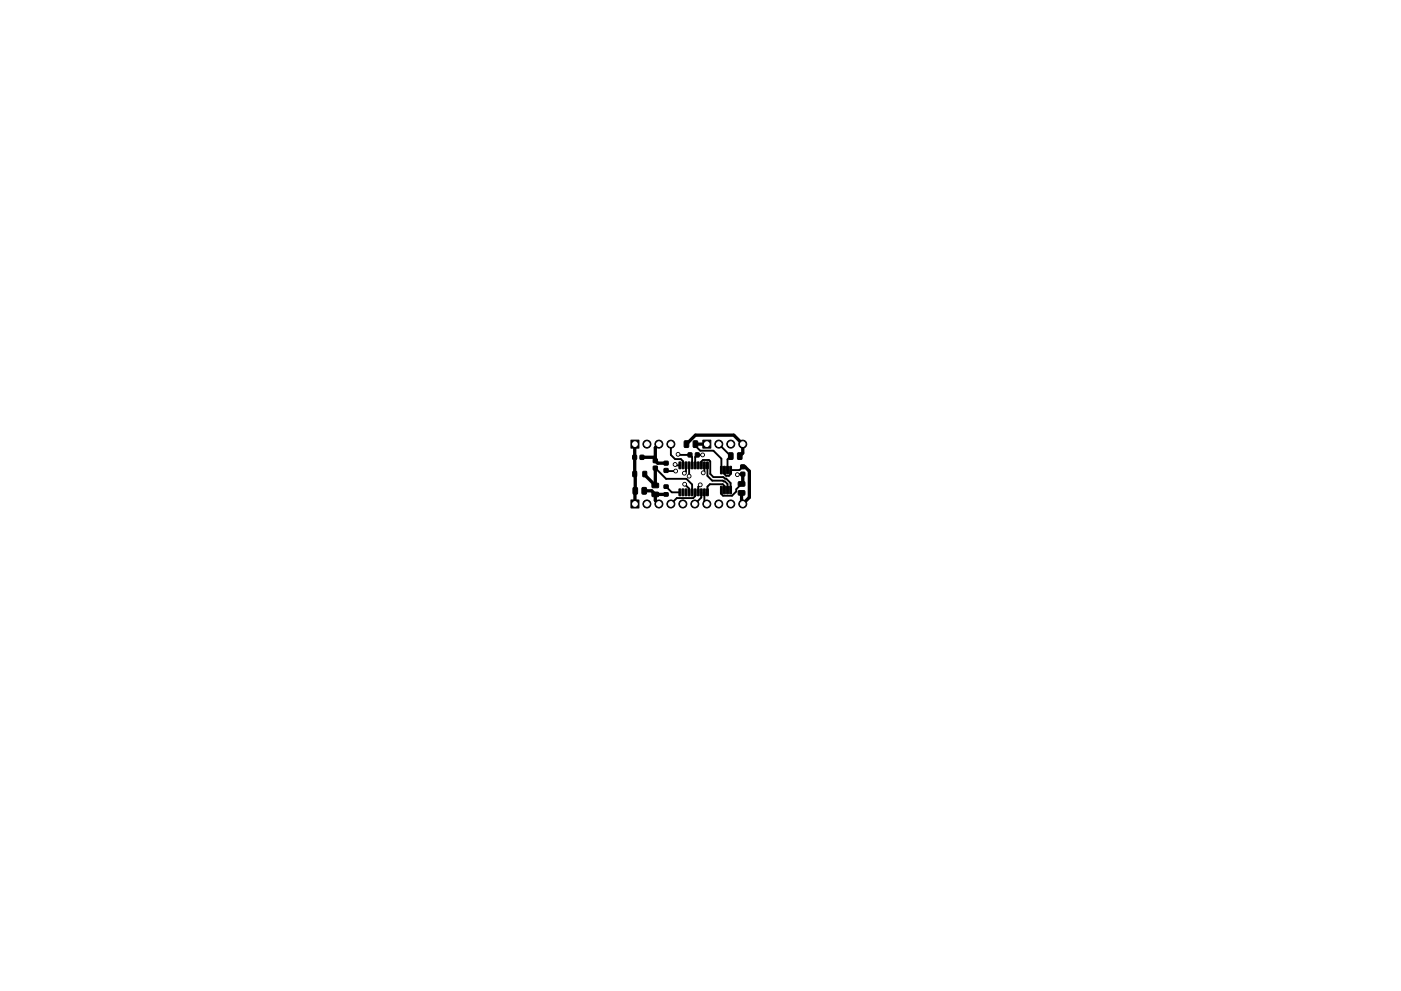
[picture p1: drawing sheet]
<svg xmlns="http://www.w3.org/2000/svg" width="297mm" height="210mm" viewBox="0 0 297 210" stroke-linecap="round" stroke-linejoin="round" font-family="sans-serif">
<g fill="#000" stroke="#000" stroke-width=".21">
<path d="M133.8 93.4h1.7v1.7h-1.7zM134.2 96.6h.7v.8h-.7zM135.7 96.6h.8v.8h-.8zM138.5 98.9h.8v.8h-.8zM138.5 97.4h.8v.7h-.8zM140.8 97.9h.8v.8h-.8zM144 98l.3 .1v1.4l-.4-.1zM144.6 98l.4 .1-.1 1.4-.3-.1zM145.3 98l.3 .1v1.4l-.4-.1zM145.9 96.1h.8v.8h-.8zM145.9 98l.4 .1-.1 1.4-.3-.1zM145.1 93.6l.7-.1 .2 .2v1l-.1 .2-.6 .1-.2-.2z"/>
<path d="M146.6 98l.3 .1v1.4l-.4-.1zM147.2 98l.4 .1-.1 1.4-.3-.1zM147.5 96.1h.7v.8h-.7zM147.9 98l.3 .1v1.4l-.4-.1zM147 93.6l.7-.1 .2 .2v1l-.1 .2-.6 .1-.2-.2zM148.5 98l.4 .1-.1 1.4-.3-.1zM149 93.4h1.7v1.7h-1.7zM149.2 98l.3 .1v1.4l-.4-.1zM149.8 98l.4 .1-.1 1.4-.3-.1zM154.5 96.1l.7-.1 .2 .2v1l-.1 .3h-.6l-.2-.2zM156.4 96.1l.7-.1 .2 .2v1l-.1 .3h-.6l-.2-.2zM157.1 98.7h.8v.7h-.8z"/>
<path d="M133.8 106.1h1.7v1.7h-1.7zM134.2 100h.6l.2 .1v.9l-.1 .2-.7-.2zM134.3 103.5l.6-.1 .3 .2v1l-.2 .2-.6 .1-.2-.2zM136.2 103.5l.6-.1 .3 .2v1l-.2 .2-.6 .1-.2-.2zM136.3 100h.6l.2 .1v.9l-.1 .2-.7-.2zM138.3 102.6l1.2-.1 .2 .2-.1 .6-.2 .2h-1l-.2-.3zM138.3 104.5l1.2-.1 .2 .2-.1 .6-.2 .2h-1l-.2-.3zM140.8 99.4h.8v.8h-.8zM140.8 102.9h.8v.7h-.8zM140.8 104.6h.8v.6h-.8zM144 103.7l.3 .1v1.4l-.4-.1zM144.6 103.7l.4 .1-.1 1.4-.3-.1z"/>
<path d="M145.3 103.7l.3 .1v1.4l-.4-.1zM145.9 103.7l.4 .1-.1 1.4-.3-.1zM146.6 103.7l.3 .1v1.4l-.4-.1zM147.2 103.7l.4 .1-.1 1.4-.3-.1zM147.9 103.7l.3 .1v1.4l-.4-.1zM148.5 103.7l.4 .1-.1 1.4-.3-.1zM149.2 103.7l.3 .1v1.4l-.4-.1zM149.8 103.7l.4 .1-.1 1.4-.3-.1zM152.8 103.2h.3l-.1 1.6-.3-.1zM152.8 99h.3l-.1 1.5-.3-.1zM153.4 103.2h.4l-.1 1.6-.3-.1zM153.4 99h.4l-.1 1.5-.3-.1z"/>
<path d="M154.1 103.2h.3l-.1 1.6-.3-.1zM154.1 99h.3l-.1 1.5-.3-.1zM154.7 103.2h.4l-.1 1.6-.3-.1zM154.7 99h.4l-.1 1.5-.3-.1zM157.1 100.2h.8v.8h-.8zM156.6 102.2h1.2l.2 .2-.1 .6-.2 .2h-1l-.2-.3zM156.6 104.1h1.2l.2 .2-.1 .6-.2 .2h-1l-.2-.3z"/>
<circle cx="137.2" cy="94.2" r=".85"/>
<circle cx="139.7" cy="94.2" r=".85"/>
<circle cx="142.2" cy="94.2" r=".85"/>
<circle cx="143.1" cy="98.5" r=".4"/>
<circle cx="143.3" cy="99.9" r=".4"/>
<circle cx="143.8" cy="96.4" r=".4"/>
<circle cx="149" cy="96.5" r=".4"/>
<circle cx="152.4" cy="94.2" r=".85"/>
<circle cx="154.9" cy="94.2" r=".85"/>
<circle cx="157.5" cy="94.2" r=".85"/>
<circle cx="137.2" cy="106.9" r=".85"/>
<circle cx="139.7" cy="106.9" r=".85"/>
<circle cx="142.2" cy="106.9" r=".85"/>
<circle cx="144.8" cy="106.9" r=".85"/>
<circle cx="145.1" cy="100.4" r=".4"/>
<circle cx="145.2" cy="102.7" r=".4"/>
<circle cx="146.1" cy="101" r=".4"/>
<circle cx="147.3" cy="106.9" r=".85"/>
<circle cx="148.5" cy="102.9" r=".4"/>
<circle cx="149.1" cy="100.3" r=".4"/>
<circle cx="149.9" cy="106.9" r=".85"/>
<circle cx="152.4" cy="106.9" r=".85"/>
<circle cx="154.9" cy="106.9" r=".85"/>
<circle cx="156.3" cy="100.7" r=".4"/>
<circle cx="157.5" cy="106.9" r=".85"/>
</g>
<g fill="none" stroke="#000" stroke-width=".4">
<path d="M138.9 99.3l2.3 2.3h4.3l1.2 1.2v1.7M141.2 99.8l.2 .1h1.9M142.2 94.2v2.3l.9 .9h1.3l.4 .5v.8M143.1 98.5l.2 .2h.8M143.8 96.4l.1 .1h2.4l.4 .5v1.7M145.4 98.7v1.3l-.3 .4M146.1 98.7h.1M146.1 98.7v2.3M147.4 94.2v.4l1.1 1h2.8l1.6 1.7v2.4M148.7 98.7v-.8l.3-.3h1.3l.3 .3v2.7l.7 .6h2.1l.3 .3h.3l.9 1v1.5M149 96.5h-1.2l-.4 .5v1.7M149.3 98.7v1.4l-.2 .2"/>
<path d="M150 98.7v2.3l1 1h2.3l.4 .1 .5 .6v1.3M152.4 94.2l2.5 2.6-.7 .7v2.2M157.5 99l-.7 .7h-1.9v.9l-.3 .3h-.7l-.3-.3v-.9M141.2 103.2l1.2 1.3h1.7M145.2 102.7h.1M145.2 102.7l.9 1v.8M147.4 104.5v.8l-.4 .4h-3.5l-1.3 1.2M148.5 102.9l-.5 .4v1.2M148.7 104.5v1.1l-1.4 1.3M149.3 104.5v1.9l.6 .5M153.6 104v-.9l-.4-.4h-2.7l-.5 .5v1.3M157.2 102.7l-1.1 1.1v.5l-.9 .9h-1.9l-.4-.4v-.8"/>
<path d="M157.5 100.6l-1.2 .1"/>
</g>
<path d="M134.6 94.2v12.7M136.4 97h2.3l.2 .3M138.9 99.3v3.7l-2.2-2.2v-.2M139.7 94.2l-.8 .8v2.8l.5 .5h1.8M145.5 94.2l1.9-1.9h8.2l1.9 1.9v1.9l-.7 .7M147.4 94.2h2.5M157.5 99h.5l.9 1v5.5l-1.4 1.4-.3-.2v-2.1M136.6 104.1h1.6l.7 .8M138.9 104.9v1.3l.8 .7M138.9 104.9h2.3M157.5 100.6v1.8l-.3 .3" fill="none" stroke="#000" stroke-width=".7"/>
<g fill="#fff" stroke="#fff" stroke-width=".21">
<circle cx="149" cy="96.5" r=".2"/>
<circle cx="145.2" cy="102.7" r=".2"/>
<circle cx="143.3" cy="99.9" r=".2"/>
<circle cx="148.5" cy="102.9" r=".2"/>
<circle cx="149.1" cy="100.3" r=".2"/>
<circle cx="143.1" cy="98.5" r=".2"/>
<circle cx="145.1" cy="100.4" r=".2"/>
<circle cx="146.1" cy="101" r=".2"/>
<circle cx="143.8" cy="96.4" r=".2"/>
<circle cx="156.3" cy="100.7" r=".2"/>
<circle cx="149.9" cy="94.2" r=".5"/>
<circle cx="152.4" cy="94.2" r=".5"/>
<circle cx="154.9" cy="94.2" r=".5"/>
<circle cx="157.5" cy="94.2" r=".5"/>
<circle cx="134.6" cy="94.2" r=".5"/>
<circle cx="137.2" cy="94.2" r=".5"/>
<circle cx="139.7" cy="94.2" r=".5"/>
<circle cx="142.2" cy="94.2" r=".5"/>
<circle cx="134.6" cy="106.9" r=".5"/>
<circle cx="137.2" cy="106.9" r=".5"/>
<circle cx="139.7" cy="106.9" r=".5"/>
<circle cx="142.2" cy="106.9" r=".5"/>
<circle cx="144.8" cy="106.9" r=".5"/>
<circle cx="147.3" cy="106.9" r=".5"/>
<circle cx="149.9" cy="106.9" r=".5"/>
<circle cx="152.4" cy="106.9" r=".5"/>
<circle cx="154.9" cy="106.9" r=".5"/>
<circle cx="157.5" cy="106.9" r=".5"/>
</g>
</svg>
